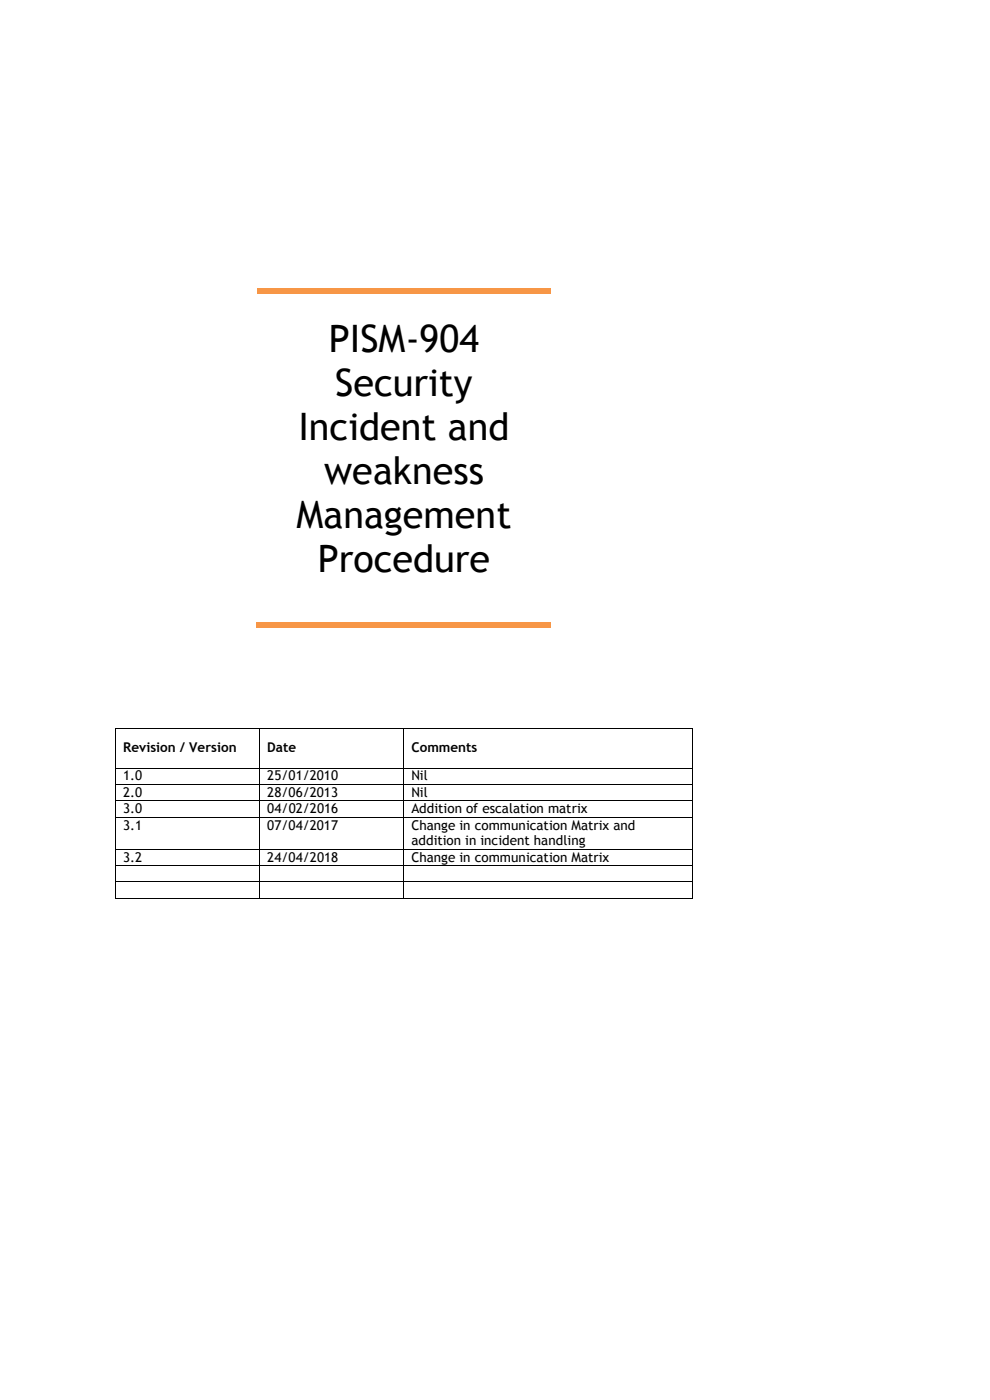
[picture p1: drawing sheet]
<svg xmlns="http://www.w3.org/2000/svg" width="210mm" height="297mm" viewBox="0 0 210 297" stroke-linecap="round" stroke-linejoin="round" font-family="sans-serif">
<defs><g id="words">
<g font-size="8">
<text x="69.8" y="74.8">PISM-904</text>
<text x="71.1" y="84.1">Security</text>
<text x="63.3" y="93.4">Incident and</text>
<text x="68.8" y="102.7">weakness</text>
<text x="62.9" y="112.1">Management</text>
<text x="67.4" y="121.4">Procedure</text>
</g>
<g font-size="2.9">
<text x="26.1" y="159.6">Revision / Version</text>
<text x="56.7" y="159.6">Date</text>
<text x="87.3" y="159.6">Comments</text>
<text x="26.1" y="165.6">1.0</text>
<text x="56.7" y="165.6">25/01/2010</text>
<text x="87.3" y="165.6">Nil</text>
<text x="26.1" y="169">2.0</text>
<text x="26.1" y="172.5">3.0</text>
<text x="56.7" y="169">28/06/2013</text>
<text x="56.7" y="172.5">04/02/2016</text>
<text x="87.3" y="169">Nil</text>
<text x="87.3" y="172.5">Addition of escalation matrix</text>
<text x="26.1" y="176">3.1</text>
<text x="56.7" y="176">07/04/2017</text>
<text x="87.3" y="176">Change in communication Matrix and</text>
<text x="87.3" y="179.3">addition in incident handling</text>
<text x="26.1" y="182.8">3.2</text>
<text x="56.7" y="182.8">24/04/2018</text>
<text x="87.3" y="182.8">Change in communication Matrix</text>
</g>
</g></defs>
<g fill="#000">
<path d="M24.5 154.5l.1 .1zM55.1 154.5l.1 .1zM85.7 154.5l.1 .1zM146.8 154.5l.1 .1zM24.5 162.9l.1 .1zM24.5 166.4l.1 .1zM24.5 169.8l.1 .1zM24.5 173.3l.1 .1zM55.1 162.9l.1 .1zM55.1 166.4l.1 .1zM55.1 169.8l.1 .1zM55.1 173.3l.1 .1z"/>
<path d="M85.7 162.9l.1 .1zM85.7 166.4l.1 .1zM85.7 169.8l.1 .1zM85.7 173.3l.1 .1zM146.8 162.9l.1 .1zM146.8 166.4l.1 .1zM146.8 169.8l.1 .1zM146.8 173.3l.1 .1zM24.5 180.1l.1 .1zM24.5 183.6l.1 .1zM24.5 187.1l.1 .1zM24.5 190.5l.1 .1z"/>
<path d="M55.1 180.1l.1 .1zM55.1 183.6l.1 .1zM55.1 187.1l.1 .1zM55.1 190.5l.1 .1zM85.7 180.1l.1 .1zM85.7 183.6l.1 .1zM85.7 187.1l.1 .1zM85.7 190.5l.1 .1zM146.8 180.1l.1 .1zM146.8 183.6l.1 .1zM146.8 187.1l.1 .1zM146.8 190.5l.1 .1z"/>
</g>
<g fill="none" stroke="#000" stroke-width=".21">
<path d="M24.6 154.6v8.3M24.6 154.5h30.4M55.1 154.6v8.3M55.2 154.5h30.4M85.7 154.6v8.3M85.8 154.5h61M146.9 154.6v8.3M24.6 163v3.3M24.6 166.5v3.3M24.6 169.9v3.4M24.6 173.4v6.7M24.6 162.9h30.4"/>
<path d="M24.6 166.4h30.4M24.6 169.9h30.4M24.6 173.3h30.4M55.1 163v3.3M55.1 166.5v3.3M55.1 169.9v3.4M55.1 173.4v6.7M55.2 162.9h30.4M55.2 166.4h30.4M55.2 169.9h30.4M55.2 173.3h30.4M85.7 163v3.3"/>
<path d="M85.7 166.5v3.3M85.7 169.9v3.4M85.7 173.4v6.7M85.8 162.9h61M85.8 166.4h61M85.8 169.9h61M85.8 173.3h61M146.9 163v3.3M146.9 166.5v3.3M146.9 169.9v3.4M146.9 173.4v6.7M24.6 180.2v3.3"/>
<path d="M24.6 183.7v3.3M24.6 187.2v3.3M24.6 180.2h30.4M24.6 183.6h30.4M24.6 187.1h30.4M24.6 190.6h30.4M55.1 180.2v3.3M55.1 183.7v3.3M55.1 187.2v3.3M55.2 180.2h30.4M55.2 183.6h30.4M55.2 187.1h30.4"/>
<path d="M55.2 190.6h30.4M85.7 180.2v3.3M85.7 183.7v3.3M85.7 187.2v3.3M85.8 180.2h61M85.8 183.6h61M85.8 187.1h61M85.8 190.6h61M146.9 180.2v3.3M146.9 183.7v3.3M146.9 187.2v3.3"/>
</g>
<g fill="#f79646">
<path d="M54.6 61.2h62.3v1.2h-62.3z"/>
<path d="M54.4 132h62.5v1.3h-62.5z"/>
</g>
<use href="#words"/>
</svg>
